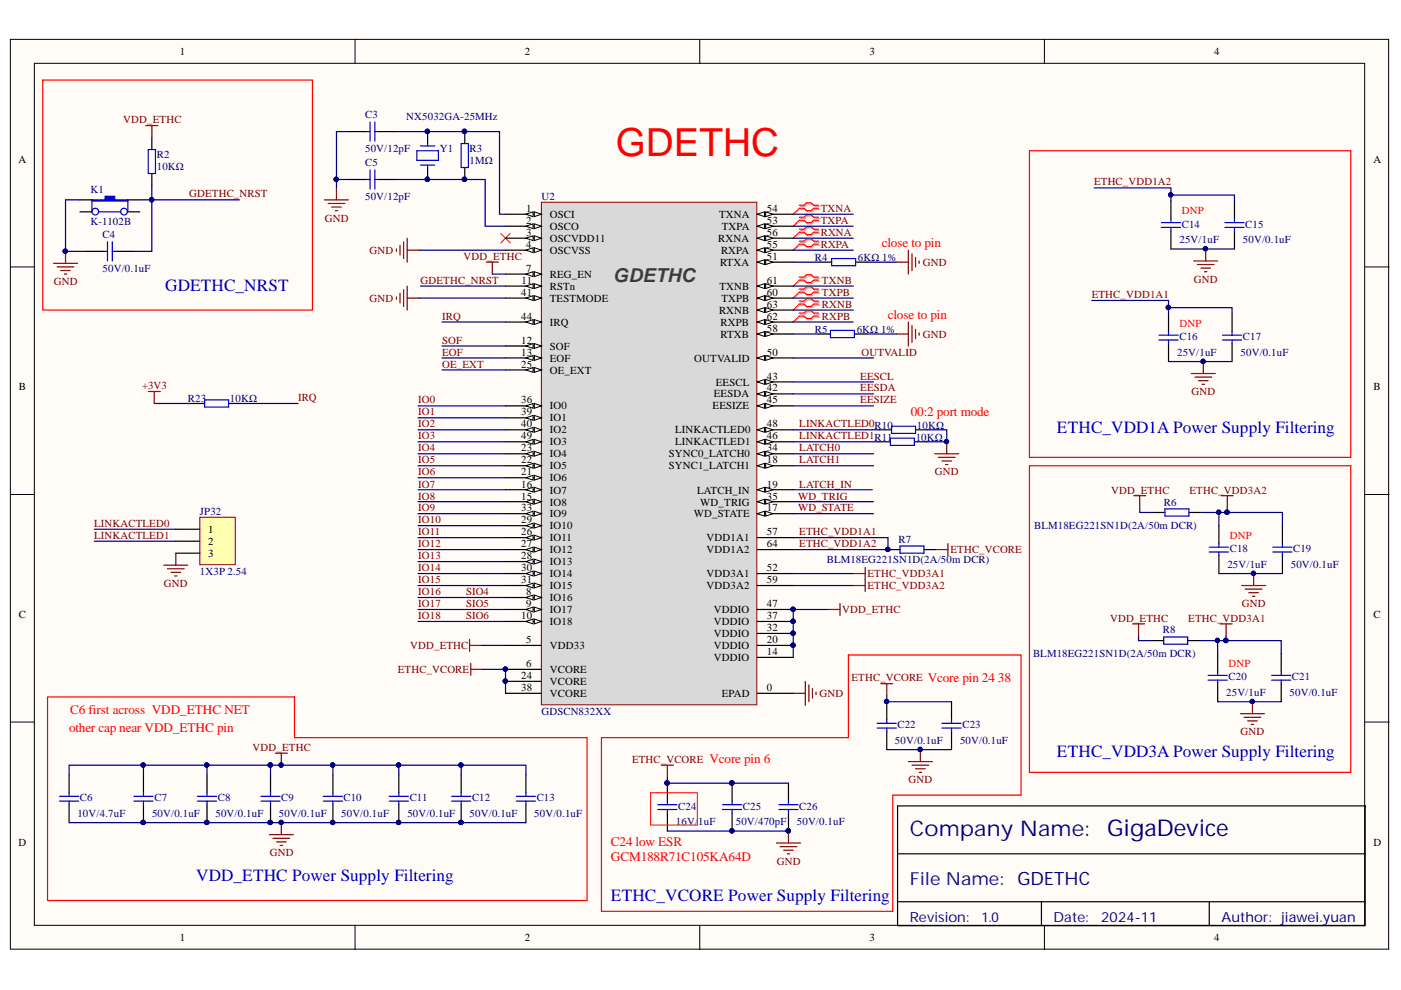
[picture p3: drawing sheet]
<svg xmlns="http://www.w3.org/2000/svg" width="297mm" height="210mm" viewBox="0 0 297 210" stroke-linecap="round" stroke-linejoin="round" font-family="sans-serif">
<defs><g id="words">
<text font-size="8.2" fill="#f00" x="130.5" y="33">GDETHC</text>
<text font-size="4.9" fill="#000080" x="234.8" y="177.3">GigaDevice</text>
<text font-size="4.6" fill="#11037f" x="192.9" y="177.3">Company Name:</text>
<text font-size="4.1" fill="#434343" x="130" y="59.8">GDETHC</text>
<text font-size="3.9" fill="#000080" x="215.7" y="187.7">GDETHC</text>
<text font-size="3.8" fill="#11037f" x="192.9" y="187.7">File Name:</text>
<g font-size="3.6" fill="#00f">
<text x="35" y="61.6">GDETHC_NRST</text>
<text x="224.1" y="91.9">ETHC_VDD1A Power Supply Filtering</text>
<text x="224.1" y="160.4">ETHC_VDD3A Power Supply Filtering</text>
<text x="41.6" y="186.8">VDD_ETHC Power Supply Filtering</text>
<text x="129.5" y="191.1">ETHC_VCORE Power Supply Filtering</text>
</g>
<g font-size="3" fill="#11037f">
<text x="192.9" y="195.5">Revision:</text>
<text x="223.3" y="195.5">Date:</text>
<text x="259" y="195.5">Author: jiawei.yuan</text>
</g>
<text font-size="3" fill="#000080" x="233.5" y="195.5">2024-11</text>
<text font-size="2.9" fill="#000080" x="208.1" y="195.5">1.0</text>
<g font-size="2.8" fill="#f00">
<text x="187" y="52.4">close to pin</text>
<text x="188.2" y="67.7">close to pin</text>
<text x="193.1" y="88.2">00:2 port mode</text>
<text x="196.7" y="144.6">Vcore pin 24</text>
<text x="211.6" y="144.6">38</text>
<text x="14.6" y="155.3">other cap near VDD_ETHC pin</text>
<text x="14.9" y="151.5">C6 first across VDD_ETHC NET</text>
<text x="150.4" y="161.9">Vcore pin 6</text>
<text x="129.5" y="179.5">C24 low ESR</text>
<text x="129.5" y="182.5">GCM188R71C105KA64D</text>
</g>
<g font-size="2.3">
<text x="38.2" y="11.7">1</text>
<text x="111.2" y="11.7">2</text>
<text x="184.3" y="11.7">3</text>
<text x="257.4" y="11.7">4</text>
<text x="3.9" y="34.5">A</text>
<text x="291.2" y="34.5">A</text>
<text x="111.6" y="45">1</text>
<text x="111.6" y="47.5">2</text>
<text x="116.6" y="46.2">OSCI</text>
<text x="152.4" y="46.2">TXNA</text>
<text x="162.6" y="47.5">53</text>
<text x="162.6" y="45">54</text>
<text x="111.6" y="50">3</text>
<text x="111.6" y="52.6">4</text>
<text x="116.6" y="48.8">OSCO</text>
<text x="116.6" y="51.3">OSCVDD11</text>
<text x="116.6" y="53.8">OSCVSS</text>
<text x="152.3" y="51.3">RXNA</text>
<text x="152.9" y="53.8">RXPA</text>
<text x="153" y="48.8">TXPA</text>
<text x="162.6" y="52.6">55</text>
<text x="162.6" y="50">56</text>
<text x="111.6" y="57.6">7</text>
<text x="116.6" y="58.9">REG_EN</text>
<text x="152.7" y="56.4">RTXA</text>
<text x="162.6" y="55.1">51</text>
<text x="110.5" y="62.7">41</text>
<text x="110.6" y="60.2">11</text>
<text x="116.6" y="61.4">RSTn</text>
<text x="116.6" y="64">TESTMODE</text>
<text x="152.5" y="61.4">TXNB</text>
<text x="153" y="64">TXPB</text>
<text x="162.6" y="62.7">60</text>
<text x="162.6" y="60.2">61</text>
<text x="162.6" y="65.3">63</text>
<text x="110.5" y="67.8">44</text>
<text x="116.6" y="69.1">IRQ</text>
<text x="152.4" y="66.5">RXNB</text>
<text x="152.8" y="71.6">RTXB</text>
<text x="152.8" y="69.1">RXPB</text>
<text x="162.6" y="70.3">58</text>
<text x="162.6" y="67.8">62</text>
<text x="110.5" y="72.9">12</text>
<text x="110.5" y="75.4">13</text>
<text x="110.5" y="77.9">25</text>
<text x="116.6" y="74.1">SOF</text>
<text x="116.6" y="76.7">EOF</text>
<text x="147.2" y="76.7">OUTVALID</text>
<text x="162.6" y="75.4">50</text>
<text x="4" y="82.8">B</text>
<text x="116.6" y="79.2">OE_EXT</text>
<text x="151.8" y="81.7">EESCL</text>
<text x="162.6" y="83">42</text>
<text x="162.6" y="80.5">43</text>
<text x="291.2" y="82.8">B</text>
<text x="110.5" y="85.5">36</text>
<text x="110.5" y="88.1">39</text>
<text x="116.6" y="86.8">IO0</text>
<text x="116.6" y="89.3">IO1</text>
<text x="151.1" y="86.8">EESIZE</text>
<text x="151.3" y="84.3">EESDA</text>
<text x="162.6" y="85.5">45</text>
<text x="110.5" y="95.7">23</text>
<text x="110.5" y="90.6">40</text>
<text x="110.5" y="93.1">49</text>
<text x="116.6" y="91.9">IO2</text>
<text x="116.6" y="94.4">IO3</text>
<text x="143.1" y="94.4">LINKACTLED1</text>
<text x="143.1" y="91.9">LINKACTLED0</text>
<text x="162.6" y="95.7">34</text>
<text x="162.6" y="93.1">46</text>
<text x="162.6" y="90.6">48</text>
<text x="110.5" y="100.8">21</text>
<text x="110.5" y="98.2">22</text>
<text x="116.6" y="99.5">IO5</text>
<text x="116.6" y="97">IO4</text>
<text x="141.8" y="99.5">SYNC1_LATCH1</text>
<text x="141.8" y="97">SYNC0_LATCH0</text>
<text x="162.6" y="98.2">18</text>
<text x="110.5" y="105.9">15</text>
<text x="110.5" y="103.4">16</text>
<text x="116.6" y="107.2">IO8</text>
<text x="116.6" y="104.6">IO7</text>
<text x="116.6" y="102">IO6</text>
<text x="147.8" y="104.6">LATCH_IN</text>
<text x="148.5" y="107.2">WD_TRIG</text>
<text x="162.6" y="103.4">19</text>
<text x="162.6" y="105.9">35</text>
<text x="44.2" y="113">1</text>
<text x="110.5" y="113.5">26</text>
<text x="110.5" y="111">29</text>
<text x="110.5" y="108.4">33</text>
<text x="116.6" y="112.3">IO10</text>
<text x="116.6" y="109.7">IO9</text>
<text x="147.1" y="109.7">WD_STATE</text>
<text x="162.6" y="108.4">17</text>
<text x="162.6" y="113.5">57</text>
<text x="44.2" y="115.5">2</text>
<text x="44.2" y="118.1">3</text>
<text x="110.5" y="116.1">27</text>
<text x="110.5" y="118.6">28</text>
<text x="116.6" y="114.8">IO11</text>
<text x="116.6" y="117.3">IO12</text>
<text x="116.6" y="119.9">IO13</text>
<text x="149.8" y="114.8">VDD1A1</text>
<text x="149.8" y="117.3">VDD1A2</text>
<text x="162.6" y="116.1">64</text>
<text x="110.5" y="121.1">30</text>
<text x="110.5" y="123.7">31</text>
<text x="116.6" y="122.4">IO14</text>
<text x="116.6" y="124.9">IO15</text>
<text x="149.8" y="122.4">VDD3A1</text>
<text x="149.8" y="124.9">VDD3A2</text>
<text x="162.6" y="121.1">52</text>
<text x="162.6" y="123.7">59</text>
<text x="4" y="131">C</text>
<text x="110.5" y="131.3">10</text>
<text x="111.6" y="126.2">8</text>
<text x="111.6" y="128.7">9</text>
<text x="116.6" y="127.5">IO16</text>
<text x="116.6" y="130">IO17</text>
<text x="151.3" y="130">VDDIO</text>
<text x="162.6" y="131.3">37</text>
<text x="162.6" y="128.7">47</text>
<text x="291.2" y="131">C</text>
<text x="111.6" y="136.3">5</text>
<text x="116.6" y="137.6">VDD33</text>
<text x="116.6" y="132.5">IO18</text>
<text x="151.3" y="137.6">VDDIO</text>
<text x="151.3" y="135.1">VDDIO</text>
<text x="151.3" y="132.5">VDDIO</text>
<text x="162.6" y="136.3">20</text>
<text x="162.6" y="133.8">32</text>
<text x="110.5" y="144">24</text>
<text x="111.6" y="141.4">6</text>
<text x="116.6" y="142.7">VCORE</text>
<text x="151.3" y="140.1">VDDIO</text>
<text x="162.6" y="138.9">14</text>
<text x="110.5" y="146.5">38</text>
<text x="116.6" y="145.2">VCORE</text>
<text x="116.6" y="147.8">VCORE</text>
<text x="153" y="147.8">EPAD</text>
<text x="162.6" y="146.5">0</text>
<text x="3.9" y="179.3">D</text>
<text x="291.2" y="179.3">D</text>
<text x="38.2" y="199.6">1</text>
<text x="111.2" y="199.6">2</text>
<text x="184.3" y="199.6">3</text>
<text x="257.4" y="199.6">4</text>
</g>
<g font-size="2.3" fill="#800000">
<text x="26.1" y="26.1">VDD_ETHC</text>
<text x="40.1" y="41.8">GDETHC_NRST</text>
<text x="232" y="39.3">ETHC_VDD1A2</text>
<text x="68.9" y="47">GND</text>
<text x="174" y="45">TXNA</text>
<text x="174" y="47.5">TXPA</text>
<text x="78.3" y="53.8">GND</text>
<text x="174" y="50">RXNA</text>
<text x="174" y="52.6">RXPA</text>
<text x="98.3" y="55.1">VDD_ETHC</text>
<text x="195.7" y="56.4">GND</text>
<text x="253.1" y="59.9">GND</text>
<text x="11.4" y="60.4">GND</text>
<text x="78.3" y="64">GND</text>
<text x="89.2" y="60.2">GDETHC_NRST</text>
<text x="174.3" y="60.2">TXNB</text>
<text x="174.3" y="62.7">TXPB</text>
<text x="174.3" y="65.3">RXNB</text>
<text x="231.5" y="63.2">ETHC_VDD1A1</text>
<text x="93.7" y="67.8">IRQ</text>
<text x="174.3" y="67.8">RXPB</text>
<text x="195.7" y="71.6">GND</text>
<text x="93.7" y="72.9">SOF</text>
<text x="93.7" y="75.4">EOF</text>
<text x="93.7" y="77.9">OE_EXT</text>
<text x="182.6" y="75.4">OUTVALID</text>
<text x="30.1" y="82.5">+3V3</text>
<text x="182.4" y="80.5">EESCL</text>
<text x="182.4" y="83">EESDA</text>
<text x="252.6" y="83.8">GND</text>
<text x="63.2" y="85">IRQ</text>
<text x="88.7" y="85.5">IO0</text>
<text x="88.7" y="88.1">IO1</text>
<text x="182.4" y="85.5">EESIZE</text>
<text x="88.7" y="90.6">IO2</text>
<text x="88.7" y="93.1">IO3</text>
<text x="88.7" y="95.7">IO4</text>
<text x="169.4" y="90.6">LINKACTLED0R10</text>
<text x="169.4" y="93.1">LINKACTLED1R11</text>
<text x="169.4" y="95.7">LATCH0</text>
<text x="88.7" y="98.2">IO5</text>
<text x="88.7" y="100.8">IO6</text>
<text x="169.4" y="98.2">LATCH1</text>
<text x="198.2" y="100.8">GND</text>
<text x="88.7" y="103.4">IO7</text>
<text x="88.7" y="105.9">IO8</text>
<text x="169.2" y="105.9">WD_TRIG</text>
<text x="169.4" y="103.4">LATCH_IN</text>
<text x="235.6" y="104.6">VDD_ETHC</text>
<text x="252.2" y="104.6">ETHC_VDD3A2</text>
<text x="20" y="111.7">LINKACTLED0</text>
<text x="88.7" y="108.4">IO9</text>
<text x="88.7" y="111">IO10</text>
<text x="88.7" y="113.5">IO11</text>
<text x="169.2" y="108.4">WD_STATE</text>
<text x="169.4" y="113.5">ETHC_VDD1A1</text>
<text x="20" y="114.3">LINKACTLED1</text>
<text x="88.7" y="116.1">IO12</text>
<text x="88.7" y="118.6">IO13</text>
<text x="169.4" y="116.1">ETHC_VDD1A2</text>
<text x="201.5" y="117.3">ETHC_VCORE</text>
<text x="34.8" y="124.4">GND</text>
<text x="88.7" y="121.1">IO14</text>
<text x="88.7" y="123.7">IO15</text>
<text x="183.9" y="122.4">ETHC_VDD3A1</text>
<text x="183.9" y="124.9">ETHC_VDD3A2</text>
<text x="88.7" y="126.2">IO16</text>
<text x="88.7" y="128.7">IO17</text>
<text x="88.7" y="131.3">IO18</text>
<text x="98.8" y="126.2">SIO4</text>
<text x="98.8" y="128.7">SIO5</text>
<text x="98.8" y="131.3">SIO6</text>
<text x="178.6" y="130">VDD_ETHC</text>
<text x="235.4" y="131.8">VDD_ETHC</text>
<text x="251.9" y="131.8">ETHC_VDD3A1</text>
<text x="263.3" y="128.7">GND</text>
<text x="87" y="137.6">VDD_ETHC</text>
<text x="84.3" y="142.7">ETHC_VCORE</text>
<text x="173.8" y="147.8">GND</text>
<text x="180.5" y="144.5">ETHC_VCORE</text>
<text x="263" y="155.9">GND</text>
<text x="53.6" y="159.2">VDD_ETHC</text>
<text x="134" y="161.7">ETHC_VCORE</text>
<text x="192.6" y="166.1">GND</text>
<text x="57.2" y="181.6">GND</text>
<text x="164.7" y="183.3">GND</text>
</g>
<g font-size="2.3" fill="#000080">
<text x="77.4" y="25.1">C3</text>
<text x="86.1" y="25.4">NX5032GA-25MHz</text>
<text x="33.2" y="33.5">R2</text>
<text x="77.4" y="32.2">50V/12pF</text>
<text x="77.4" y="35.2">C5</text>
<text x="93.2" y="32.2">Y1</text>
<text x="99.6" y="32.2">R3</text>
<text x="99.6" y="34.7">1MΩ</text>
<text x="19.2" y="40.8">K1</text>
<text x="33.2" y="36">10KΩ</text>
<text x="19.2" y="47.8">K-1102B</text>
<text x="77.4" y="42.3">50V/12pF</text>
<text x="114.8" y="42.3">U2</text>
<text x="21.7" y="50.5">C4</text>
<text x="250.1" y="51.6">25V/1uF</text>
<text x="250.6" y="48.3">C14</text>
<text x="263.5" y="51.6">50V/0.1uF</text>
<text x="264" y="48.3">C15</text>
<text x="21.7" y="57.6">50V/0.1uF</text>
<text x="172.7" y="55.4">R4</text>
<text x="181.9" y="55.4">6KΩ 1%</text>
<text x="172.7" y="70.6">R5</text>
<text x="181.6" y="70.6">6KΩ 1%</text>
<text x="249.6" y="75.4">25V/1uF</text>
<text x="250.1" y="72.1">C16</text>
<text x="263" y="75.4">50V/0.1uF</text>
<text x="263.5" y="72.1">C17</text>
<text x="39.8" y="85.3">R23</text>
<text x="48.7" y="85.3">10KΩ</text>
<text x="194.2" y="93.4">10KΩ</text>
<text x="194.4" y="90.9">10KΩ</text>
<text x="246.8" y="107.2">R6</text>
<text x="42.4" y="109.2">JP32</text>
<text x="219.3" y="112.3">BLM18EG221SN1D(2A/50m DCR)</text>
<text x="175.3" y="119.4">BLM18EG221SN1D(2A/50m DCR)</text>
<text x="190.5" y="115">R7</text>
<text x="260.7" y="117.1">C18</text>
<text x="274.2" y="117.1">C19</text>
<text x="42.4" y="121.9">1X3P 2.54</text>
<text x="260.2" y="120.4">25V/1uF</text>
<text x="273.7" y="120.4">50V/0.1uF</text>
<text x="246.5" y="134.3">R8</text>
<text x="219" y="139.4">BLM18EG221SN1D(2A/50m DCR)</text>
<text x="260" y="147.5">25V/1uF</text>
<text x="260.5" y="144.2">C20</text>
<text x="273.4" y="147.5">50V/0.1uF</text>
<text x="273.9" y="144.2">C21</text>
<text x="114.8" y="151.6">GDSCN832XX</text>
<text x="190.3" y="154.3">C22</text>
<text x="204.1" y="154.3">C23</text>
<text x="189.8" y="157.6">50V/0.1uF</text>
<text x="203.5" y="157.6">50V/0.1uF</text>
<text x="16.4" y="173.2">10V/4.7uF</text>
<text x="16.9" y="169.9">C6</text>
<text x="32.2" y="173.2">50V/0.1uF</text>
<text x="32.7" y="169.9">C7</text>
<text x="45.7" y="173.2">50V/0.1uF</text>
<text x="46.2" y="169.9">C8</text>
<text x="59.1" y="173.2">50V/0.1uF</text>
<text x="59.6" y="169.9">C9</text>
<text x="72.3" y="173.2">50V/0.1uF</text>
<text x="72.8" y="169.9">C10</text>
<text x="86.4" y="173.2">50V/0.1uF</text>
<text x="86.9" y="169.9">C11</text>
<text x="99.6" y="173.2">50V/0.1uF</text>
<text x="100.1" y="169.9">C12</text>
<text x="113.3" y="173.2">50V/0.1uF</text>
<text x="113.8" y="169.9">C13</text>
<text x="143.8" y="171.7">C24</text>
<text x="157.5" y="171.7">C25</text>
<text x="169.4" y="171.7">C26</text>
<text x="143.3" y="175">16V/1uF</text>
<text x="156" y="175">50V/470pF</text>
<text x="168.9" y="175">50V/0.1uF</text>
</g>
<g font-size="2.3" fill="#f00">
<text x="250.6" y="45.5">DNP</text>
<text x="250.1" y="69.3">DNP</text>
<text x="260.7" y="114.3">DNP</text>
<text x="260.5" y="141.4">DNP</text>
</g>
</g></defs>
<g fill="#fffcf8" stroke="#000" stroke-width=".21">
<path d="M2.2 8.3h292.2v192.9h-292.2z"/>
<path d="M7.3 13.4h282v182.8h-282z"/>
</g>
<path d="M75.3 8.3v5.1M148.4 8.3v5.1M221.4 8.3v5.1M2.2 56.6h5.1M289.4 56.6h5.1M2.2 104.8h5.1M289.4 104.8h5.1M2.2 153.1h5.1M289.4 153.1h5.1M75.3 196.3v5M148.4 196.3v5M221.4 196.3v5" fill="none" stroke="#000" stroke-width=".21"/>
<g fill="none" stroke="#000" stroke-width=".25">
<path d="M32.2 29.2v2.5M32.2 36.8v2.5M16.9 42.4h2.6M27.1 42.4h2.6M173.8 55.6h2.5M181.4 55.6h2.5M173.5 70.8h2.6M181.2 70.8h2.5M190.3 170.9h99.1v25.4h-99.1zM190.3 181h99.1M190.3 191.2h99.1M220.8 191.2v5.1"/>
<path d="M256.4 191.2v5.1"/>
</g>
<path d="M31.4 31.7h1.6v5.1h-1.6zM176.3 54.8h5.1v1.5h-5.1zM176.1 70.1h5.1v1.5h-5.1z" fill="none" stroke="#00f" stroke-width=".25"/>
<g fill="none" stroke="#800000" stroke-width=".25">
<path d="M30.9 26.6h2.6M32.2 26.6v2.6M190 55.6h2.6M192.6 53v5.1M193.4 53.8v3.6M194.1 54.6v2M194.9 55.3v.5M84 62.9v.6M84.8 62.2v2M85.6 61.4v3.6M86.3 60.7v5M86.3 63.2h2.6"/>
<path d="M190 70.8h2.6M192.6 68.3v5.1M193.4 69v3.6M194.1 69.8v2M194.9 70.6v.5"/>
</g>
<g fill="none" stroke="#d0a19e" stroke-width=".25">
<path d="M169.7 43.8h1l.5-.5h1.1l.5 .5h1M169.7 44.4h1l.5 .5h1.1l.5-.5h1M169.7 46.3h1l.5-.5h1.1l.5 .5h1M169.7 46.9h1l.5 .6h1.1l.5-.6h1M169.7 48.9h1l.5-.6h1.1l.5 .6h1M169.7 49.5h1l.5 .5h1.1l.5-.5h1M169.7 51.4h1l.5-.5h1.1l.5 .5h1M169.7 52h1l.5 .5h1.1l.5-.5h1M169.7 59h1l.5-.5h1.1l.5 .5h1M169.7 59.6h1l.5 .6h1.1l.5-.6h1M169.7 61.5h1l.5-.5h1.1l.5 .5h1M169.7 62.2h1l.5 .5h1.1l.5-.5h1"/>
<path d="M169.7 64.1h1l.5-.5h1.1l.5 .5h1M169.7 64.7h1l.5 .5h1.1l.5-.5h1M169.7 66.6h1l.5-.5h1.1l.5 .5h1M169.7 67.3h1l.5 .5h1.1l.5-.5h1"/>
</g>
<path d="M169.7 44.4l-1.5 1M169.7 46.9l-1.5 1.1M169.7 49.5l-1.5 1M169.7 52l-1.5 1M169.7 59.6l-1.5 1.1M169.7 62.2l-1.5 1M169.7 64.7l-1.5 1M169.7 67.3l-1.5 1" fill="none" stroke="#d0a19e" stroke-width=".21"/>
<g fill="none" stroke="#f00" stroke-width=".25">
<path d="M169.5 43.5h1l.5-.5h1l.5 .5h1M169.5 44.2h1l.5 .5h1l.5-.5h1M169.5 46.1h1l.5-.6h1l.5 .6h1M169.5 46.7h1l.5 .5h1l.5-.5h1M169.5 48.6h1l.5-.5h1l.5 .5h1M169.5 49.2h1l.5 .5h1l.5-.5h1M169.5 51.1h1l.5-.5h1l.5 .5h1M169.5 51.8h1l.5 .5h1l.5-.5h1M169.5 58.8h1l.5-.6h1l.5 .6h1M169.5 59.4h1l.5 .5h1l.5-.5h1M169.5 61.3h1l.5-.5h1l.5 .5h1M169.5 61.9h1l.5 .5h1l.5-.5h1"/>
<path d="M169.5 63.8h1l.5-.5h1l.5 .5h1M169.5 64.5h1l.5 .5h1l.5-.5h1M169.5 66.4h1l.5-.5h1l.5 .5h1M169.5 67h1l.5 .5h1l.5-.5h1"/>
</g>
<path d="M169.5 44.2l-1.3 1.2M169.5 46.7l-1.3 1.3M169.5 49.2l-1.3 1.3M169.5 51.8l-1.3 1.2M169.5 59.4l-1.3 1.3M169.5 61.9l-1.3 1.3M169.5 64.5l-1.3 1.2M169.5 67l-1.3 1.3" fill="none" stroke="#f00" stroke-width=".21"/>
<path d="M19.5 42.4h2.8v-.8h2v.8h2.8v.2h-7.6z" fill-rule="evenodd" fill="#00f"/>
<g fill="none" stroke="#00f" stroke-width=".25">
<path d="M77.7 27.9h.8M77.7 38.1h.8M78.5 25.9v4M78.5 36v4.1M79.5 27.9h.7M79.5 25.9v4M79.5 36v4.1M79.5 38.1h.7M88.4 32h4.5v2h-4.5zM89.1 30.9h3.1M89.1 35h3.1M90.7 30.4v.5"/>
<path d="M90.7 35v.5M97.8 30.4h1.5v5.1h-1.5zM19.5 42.4h2.8v-.8h2v.8h2.8v.2h-7.6zM19.5 42.4v2.5M21 44.9h4.6M22 53.3h.8M22.8 51.3v4M23.8 53.3h.8M23.8 51.3v4M27.1 42.4v2.5M246.2 48.2h4.1M246.2 47.2h4.1"/>
<path d="M248.3 46.4v.8M248.3 48.2v.8M259.7 48.2h4.1M259.7 47.2h4.1M261.7 46.4v.8M261.7 48.2v.8M245.7 72.1h4.1M245.7 71.1h4.1M247.7 70.3v.8M247.7 72.1v.7M259.2 72.1h4.1M259.2 71.1h4.1"/>
<path d="M261.2 70.3v.8M261.2 72.1v.7M188.8 92.9h5.1v1.5h-5.1zM189 90.4h5.1v1.5h-5.1zM190.8 115.8h5.1v1.5h-5.1zM247 107.9h5.1v1.5h-5.1zM256.4 117h4.1M256.4 116h4.1M258.4 115.3v.7M258.4 117v.8M269.9 117h4M269.9 116h4"/>
<path d="M271.9 115.3v.7M271.9 117v.8M246.7 135.1h5.1v1.5h-5.1zM186 154.4h4M186 153.4h4M188 152.6v.8M188 154.4v.7M199.7 154.4h4.1M199.7 153.4h4.1M201.7 152.6v.8M201.7 154.4v.7M256.1 144.2h4.1"/>
<path d="M256.1 143.2h4.1M258.2 142.4v.8M258.2 144.2v.8M269.6 144.2h4.1M269.6 143.2h4.1M271.6 142.4v.8M271.6 144.2v.8M12.6 169.9h4.1M12.6 168.8h4.1M14.7 168.1v.7M14.7 169.9v.7M28.4 169.9h4"/>
<path d="M28.4 168.8h4M30.4 168.1v.7M30.4 169.9v.7M41.9 169.9h4M41.9 168.8h4M43.9 168.1v.7M43.9 169.9v.7M55.3 169.9h4.1M55.3 168.8h4.1M57.4 168.1v.7M57.4 169.9v.7M68.5 169.9h4.1"/>
<path d="M68.5 168.8h4.1M70.6 168.1v.7M70.6 169.9v.7M82.5 169.9h4.1M82.5 168.8h4.1M84.6 168.1v.7M84.6 169.9v.7M95.7 169.9h4.1M95.7 168.8h4.1M97.8 168.1v.7M97.8 169.9v.7M109.5 169.9h4"/>
<path d="M109.5 168.8h4M111.5 168.1v.7M111.5 169.9v.7M139.5 171.6h4M139.5 170.6h4M141.5 169.9v.7M141.5 171.6v.8M153.2 171.6h4.1M153.2 170.6h4.1M155.2 169.9v.7M155.2 171.6v.8M165.1 171.6h4.1"/>
<path d="M165.1 170.6h4.1M167.2 169.9v.7M167.2 171.6v.8"/>
<circle cx="20.2" cy="44.9" r=".71"/>
<circle cx="26.3" cy="44.9" r=".71"/>
</g>
<g fill="none" stroke="#000" stroke-width=".25">
<path d="M73.9 27.9h3.8M73.9 38.1h3.8M80.2 27.9h3.8M80.2 38.1h3.8M90.7 27.9v2.5M90.7 35.5v2.6M98.5 27.9v2.5M98.5 35.5v2.6M16.9 44.9h2.6M18.2 53.3h3.8M24.6 53.3h3.8M27.1 44.9h2.6"/>
<path d="M248.3 42.6v3.8M248.3 49v3.8M261.7 42.6v3.8M261.7 49v3.8M247.7 66.5v3.8M247.7 72.8v3.9M261.2 66.5v3.8M261.2 72.8v3.9M186.2 93.7h2.6M186.5 91.1h2.5M193.9 93.7h2.5M194.1 91.1h2.6"/>
<path d="M188.3 116.5h2.5M195.9 116.5h2.5M244.4 108.7h2.6M252.1 108.7h2.5M258.4 111.4v3.9M258.4 117.8v3.8M271.9 111.4v3.9M271.9 117.8v3.8M244.2 135.8h2.5M251.8 135.8h2.6M258.2 138.6v3.8M271.6 138.6v3.8"/>
<path d="M188 148.8v3.8M188 155.1v3.8M201.7 148.8v3.8M201.7 155.1v3.8M258.2 145v3.8M271.6 145v3.8M14.7 164.3v3.8M14.7 170.6v3.8M30.4 164.3v3.8M30.4 170.6v3.8M43.9 164.3v3.8M43.9 170.6v3.8"/>
<path d="M57.4 164.3v3.8M57.4 170.6v3.8M70.6 164.3v3.8M70.6 170.6v3.8M84.6 164.3v3.8M84.6 170.6v3.8M97.8 164.3v3.8M97.8 170.6v3.8M111.5 164.3v3.8M111.5 170.6v3.8M141.5 166v3.9M141.5 172.4v3.8"/>
<path d="M155.2 166v3.9M155.2 172.4v3.8M167.2 166v3.9M167.2 172.4v3.8"/>
</g>
<g fill="none" stroke="#800000" stroke-width=".25">
<path d="M71.3 39.8v2.6M11.4 55.8h5M12.1 56.6h3.6M12.9 57.4h2M13.6 58.1h.5M13.9 53.3v2.5M68.8 42.4h5.1M69.6 43.1h3.5M70.3 43.9h2.1M71.1 44.7h.5M84 52.8v.5M84.8 52v2.1"/>
<path d="M85.6 51.3v3.5M86.3 50.5v5.1M86.3 53h2.6M103.1 55.6h2.6M104.4 55.6v2.5M253.1 55.3h5.1M253.9 56.1h3.5M254.6 56.9h2M255.4 57.6h.5M255.6 52.8v2.5M252.6 79.2h5.1M253.3 80h3.6"/>
<path d="M255.1 76.7v2.5M198.2 96.2h5.1M198.9 97h3.6M199.7 97.7h2M200.5 98.5h.5M200.7 93.7v2.5M254.1 80.7h2M254.9 81.5h.5M198.4 116.5h2.6M201 115.3v2.5M240.4 105.1h2.5M241.6 105.1v2.5"/>
<path d="M258.9 105.1h2.6M260.2 105.1v2.5M99.6 135.6v2.5M99.6 136.8h2.5M175.6 129.2h2.5M178.1 128v2.5M180.9 121.6h2.5M180.9 124.1h2.5M183.4 120.3v5.1M240.1 132.3h2.6M241.4 132.3v2.5M258.7 132.3h2.5"/>
<path d="M260 132.3v2.5M263.3 124.1h5M264 124.9h3.6M264.8 125.7h2M265.5 126.4h.6M265.8 121.6v2.5M58.4 159.7h2.5M59.6 159.7v2.5M99.8 140.7v2.5M99.8 141.9h2.6M168.2 147h2.5M170.7 144.5v5"/>
<path d="M171.5 145.2v3.6M172.3 146v2M173 146.7v.6M186.7 145h2.6M188 145v2.5M195.1 158.9v2.6M263 151.3h5.1M263.8 152.1h3.5M264.5 152.8h2.1M265.3 153.6h.5M265.5 148.8v2.5M57.1 177h5.1"/>
<path d="M57.9 177.7h3.5M58.6 178.5h2.1M59.4 179.3h.5M59.6 174.4v2.6M140.2 162.2h2.6M141.5 162.2v2.6M192.6 161.5h5.1M193.4 162.2h3.5M194.1 163h2M194.9 163.8h.5"/>
</g>
<g fill="#000080" stroke="#000080" stroke-width=".21">
<circle cx="13.8" cy="53.3" r=".47"/>
<circle cx="90.6" cy="38" r=".46"/>
<circle cx="90.6" cy="27.9" r=".46"/>
<circle cx="98.5" cy="38" r=".47"/>
<circle cx="98.5" cy="27.9" r=".47"/>
<circle cx="59.6" cy="162.2" r=".46"/>
<circle cx="30.4" cy="174.4" r=".46"/>
<circle cx="43.8" cy="174.4" r=".46"/>
<circle cx="57.3" cy="174.4" r=".46"/>
<circle cx="70.5" cy="174.4" r=".46"/>
<circle cx="84.5" cy="174.4" r=".46"/>
<circle cx="97.7" cy="174.4" r=".46"/>
<circle cx="59.6" cy="174.4" r=".46"/>
<circle cx="265.5" cy="148.7" r=".46"/>
<circle cx="265.7" cy="121.6" r=".46"/>
<circle cx="188.2" cy="116.5" r=".46"/>
<circle cx="255.1" cy="76.6" r=".46"/>
<circle cx="255.6" cy="52.7" r=".46"/>
<circle cx="188" cy="148.7" r=".46"/>
<circle cx="195.1" cy="158.9" r=".46"/>
<circle cx="141.4" cy="166" r=".47"/>
<circle cx="155.2" cy="166" r=".47"/>
<circle cx="155.2" cy="176.2" r=".46"/>
<circle cx="167.1" cy="176.2" r=".46"/>
<circle cx="200.7" cy="93.6" r=".46"/>
</g>
<path d="M106.2 49.5l2 2M108.2 49.5l-2 2" fill="none" stroke="#f00" stroke-width=".21"/>
<path d="M42.4 109.7h7.5v10h-7.5z" fill="#ffffb0" stroke="#800000" stroke-width=".21"/>
<path d="M40.8 85.5h2.6M48.5 85.5h2.5M37.3 112.2h5.1M37.3 114.8h5.1M37.3 117.3h5.1" fill="none" stroke="#000" stroke-width=".25"/>
<path d="M31.4 83h2.6M32.7 83v2.5M34.7 119.8h5.1M37.3 117.3v2.5M35.5 120.6h3.6M36.3 121.4h2M37 122.1h.5M164.6 178.7h5.1M165.4 179.5h3.5M167.2 176.2v2.5M166.2 180.3h2M166.9 181h.5" fill="none" stroke="#800000" stroke-width=".25"/>
<g fill="none" stroke="#000080" stroke-width=".25">
<path d="M32.2 39.3v3.1h18.6M71.3 38.1h2.6M73.9 27.9h-2.6v11.9M84 27.9h21.9v17.5h1.3M84 38.1h18.9v9.9h4.3M232 39.8h16.3v2.8M16.9 42.4h-3v10.9h4.3M29.7 42.4h2.5v10.9h-3.8M88.9 53h18.3M104.4 58.1h2.8M168.2 55.6h5.6M168.2 45.4h12.7"/>
<path d="M168.2 48h12.7M168.2 50.5h12.7M168.2 53h12.7M183.9 55.6h6.1M248.3 52.8h13.4M248.3 41.4h13.4v1.2M88.9 63.2h18.3M89.1 60.7h18.1M93.7 68.3h13.5M93.7 73.4h13.5M93.7 78.4h13.5M93.7 75.9h13.5"/>
<path d="M168.2 70.8h5.3M168.2 60.7h12.7M168.2 63.2h12.7M168.2 65.7h12.7M168.2 68.3h12.7M168.2 75.9h17M183.7 70.8h6.3M231.5 63.7h16.2v2.8M247.7 76.7h13.5M247.7 65.2h13.5v1.3M32.7 85.5h8.1M51 85.5h12.2"/>
<path d="M88.6 91.1h18.6M88.6 93.7h18.6M88.6 86.1h18.6M88.6 96.2h18.6M88.6 98.8h18.6M88.6 88.6h18.6M168.2 91.1h18.3M168.2 93.7h18M168.2 81h17M168.2 83.5h17M168.2 86.1h17M168.2 96.2h17"/>
<path d="M168.2 98.8h17M196.7 91.1h4v2.6h-4.3M20 112.2h17.3M20 114.8h17.3M88.6 108.9h18.6M88.6 106.4h18.6M88.6 103.8h18.6M88.6 101.3h18.6M88.6 111.4h18.6M88.6 114h18.6M88.6 116.5h18.6M88.6 119.1h18.6"/>
<path d="M168.2 114h20.1v2.5h-20.1M168.2 108.9h17M168.2 106.4h17M168.2 103.8h16.8M241.6 107.6v1.1h2.8M254.6 108.7h3.8v2.7M258.4 108.7h1.8M260.2 108.7h11.7v2.7M260.2 107.6v1.1M88.6 121.6h18.6M88.6 124.1h18.6M88.6 126.7h18.6"/>
<path d="M88.6 129.2h18.6M88.6 131.8h18.6M102.1 136.8h5.1M168.2 121.6h12.7M168.2 124.1h12.7M175.6 129.2h-7.4v10.2M241.4 134.8v1h2.8M254.4 135.8h3.8v2.8M258.2 135.8h1.8M258.4 121.6h13.5M260 135.8h11.6v2.8M260 134.8v1"/>
<path d="M102.4 141.9h4.8v5.1M188 147.5v1.3h13.7M188 158.9h13.7M258.2 148.8h13.4M14.7 174.4h96.8M30.4 162.2v2.1M43.9 162.2h-29.2v2.1M57.4 162.2h54.1v2.1M57.4 162.2h-13.5v2.1M57.4 162.2v2.1M70.6 162.2v2.1M84.6 162.2v2.1"/>
<path d="M97.8 162.2v2.1M141.5 176.2h25.7M141.5 164.8v1.2h25.7"/>
</g>
<g fill="#000080" stroke="#000080" stroke-width=".21">
<circle cx="32.1" cy="42.3" r=".46"/>
<circle cx="13.8" cy="53.3" r=".47"/>
<circle cx="98.5" cy="27.9" r=".47"/>
<circle cx="90.6" cy="27.9" r=".46"/>
<circle cx="98.5" cy="38" r=".47"/>
<circle cx="90.6" cy="38" r=".46"/>
<circle cx="71.3" cy="38" r=".47"/>
<circle cx="168.1" cy="136.8" r=".46"/>
<circle cx="168.1" cy="134.3" r=".46"/>
<circle cx="168.1" cy="131.7" r=".46"/>
<circle cx="168.1" cy="129.2" r=".46"/>
<circle cx="97.7" cy="162.2" r=".47"/>
<circle cx="84.5" cy="162.2" r=".47"/>
<circle cx="70.5" cy="162.2" r=".46"/>
<circle cx="57.3" cy="162.2" r=".47"/>
<circle cx="30.4" cy="162.2" r=".47"/>
<circle cx="43.8" cy="162.2" r=".47"/>
<circle cx="59.6" cy="162.2" r=".46"/>
<circle cx="30.4" cy="174.4" r=".46"/>
<circle cx="43.8" cy="174.4" r=".46"/>
<circle cx="57.3" cy="174.4" r=".46"/>
<circle cx="59.6" cy="174.4" r=".46"/>
<circle cx="70.5" cy="174.4" r=".46"/>
<circle cx="84.5" cy="174.4" r=".46"/>
<circle cx="97.7" cy="174.4" r=".46"/>
<circle cx="259.9" cy="135.8" r=".47"/>
<circle cx="258.1" cy="135.8" r=".46"/>
<circle cx="265.5" cy="148.7" r=".46"/>
<circle cx="260.1" cy="108.6" r=".46"/>
<circle cx="258.4" cy="108.6" r=".46"/>
<circle cx="265.7" cy="121.6" r=".46"/>
<circle cx="188.2" cy="116.5" r=".46"/>
<circle cx="107.1" cy="144.4" r=".46"/>
<circle cx="107.1" cy="141.9" r=".46"/>
<circle cx="255.1" cy="76.6" r=".46"/>
<circle cx="247.7" cy="65.2" r=".46"/>
<circle cx="255.6" cy="52.7" r=".46"/>
<circle cx="248.2" cy="41.3" r=".46"/>
<circle cx="188" cy="148.7" r=".46"/>
<circle cx="195.1" cy="158.9" r=".46"/>
<circle cx="155.2" cy="176.2" r=".46"/>
<circle cx="167.1" cy="176.2" r=".46"/>
<circle cx="141.4" cy="166" r=".47"/>
<circle cx="155.2" cy="166" r=".47"/>
<circle cx="200.7" cy="93.6" r=".46"/>
</g>
<path d="M9.1 17h57.2v48.7h-57.2zM218.3 32h68.1v65h-68.1zM218.3 98.8h68.1v65h-68.1zM10.1 147.8h52.3v8.6h62.1v34.5h-114.4zM127.5 156.4h52.4v-17.5h36.6v29.7h-27.2v24.6h-61.8z" fill="none" stroke="#f00" stroke-width=".25"/>
<path d="M137.9 168.1h10v6.8h-10z" fill="none" stroke="#f00" stroke-width=".21"/>
<path d="M43.4 84.8h5.1v1.5h-5.1z" fill="none" stroke="#00f" stroke-width=".25"/>
<path d="M114.8 42.9h45.7v106.5h-45.7z" fill="#d9d9d9" stroke="#800000" stroke-width=".21"/>
<path d="M107.2 45.4h7.6" fill="none" stroke="#000" stroke-width=".25"/>
<path d="M113.3 44.9l1.5 .5-1.5 .5z" fill="#fffcf8"/>
<path d="M113.3 44.9l1.5 .5-1.5 .5z" fill="none" stroke="#000" stroke-width=".21"/>
<path d="M111.5 45.4l1.5-.5v1z" fill="#fffcf8"/>
<path d="M111.5 45.4l1.5-.5v1z" fill="none" stroke="#000" stroke-width=".21"/>
<path d="M107.2 48h7.6" fill="none" stroke="#000" stroke-width=".25"/>
<path d="M113.3 47.5l1.5 .5-1.5 .5z" fill="#fffcf8"/>
<path d="M113.3 47.5l1.5 .5-1.5 .5z" fill="none" stroke="#000" stroke-width=".21"/>
<path d="M111.5 48l1.5-.5v1z" fill="#fffcf8"/>
<path d="M111.5 48l1.5-.5v1z" fill="none" stroke="#000" stroke-width=".21"/>
<path d="M107.2 50.5h7.6" fill="none" stroke="#000" stroke-width=".25"/>
<path d="M113.3 50l1.5 .5-1.5 .5z" fill="#fffcf8"/>
<path d="M113.3 50l1.5 .5-1.5 .5z" fill="none" stroke="#000" stroke-width=".21"/>
<path d="M111.5 50.5l1.5-.5v1z" fill="#fffcf8"/>
<path d="M111.5 50.5l1.5-.5v1z" fill="none" stroke="#000" stroke-width=".21"/>
<path d="M107.2 53h7.6" fill="none" stroke="#000" stroke-width=".25"/>
<path d="M113.3 52.5l1.5 .5-1.5 .5z" fill="#fffcf8"/>
<path d="M113.3 52.5l1.5 .5-1.5 .5z" fill="none" stroke="#000" stroke-width=".21"/>
<path d="M111.5 53l1.5-.5v1z" fill="#fffcf8"/>
<path d="M111.5 53l1.5-.5v1z" fill="none" stroke="#000" stroke-width=".21"/>
<path d="M107.2 58.1h7.6M107.2 136.8h7.6M107.2 141.9h7.6" fill="none" stroke="#000" stroke-width=".25"/>
<circle cx="107.1" cy="141.9" r=".46" fill="#000080" stroke="#000080" stroke-width=".21"/>
<path d="M113.3 57.6l1.5 .5-1.5 .5z" fill="#fffcf8"/>
<path d="M113.3 57.6l1.5 .5-1.5 .5z" fill="none" stroke="#000" stroke-width=".21"/>
<path d="M111.5 58.1l1.5-.5v1z" fill="#fffcf8"/>
<path d="M111.5 58.1l1.5-.5v1z" fill="none" stroke="#000" stroke-width=".21"/>
<path d="M107.2 126.7h7.6" fill="none" stroke="#000" stroke-width=".25"/>
<path d="M113.3 126.2l1.5 .5-1.5 .5z" fill="#fffcf8"/>
<path d="M113.3 126.2l1.5 .5-1.5 .5z" fill="none" stroke="#000" stroke-width=".21"/>
<path d="M111.5 126.7l1.5-.5v1z" fill="#fffcf8"/>
<path d="M111.5 126.7l1.5-.5v1z" fill="none" stroke="#000" stroke-width=".21"/>
<path d="M107.2 129.2h7.6" fill="none" stroke="#000" stroke-width=".25"/>
<path d="M113.3 128.7l1.5 .5-1.5 .5z" fill="#fffcf8"/>
<path d="M113.3 128.7l1.5 .5-1.5 .5z" fill="none" stroke="#000" stroke-width=".21"/>
<path d="M111.5 129.2l1.5-.5v1z" fill="#fffcf8"/>
<path d="M111.5 129.2l1.5-.5v1z" fill="none" stroke="#000" stroke-width=".21"/>
<path d="M107.2 131.8h7.6" fill="none" stroke="#000" stroke-width=".25"/>
<path d="M113.3 131.3l1.5 .5-1.5 .5z" fill="#fffcf8"/>
<path d="M113.3 131.3l1.5 .5-1.5 .5z" fill="none" stroke="#000" stroke-width=".21"/>
<path d="M111.5 131.8l1.5-.5v1z" fill="#fffcf8"/>
<path d="M111.5 131.8l1.5-.5v1z" fill="none" stroke="#000" stroke-width=".21"/>
<path d="M107.2 60.7h7.6" fill="none" stroke="#000" stroke-width=".25"/>
<path d="M113.3 60.2l1.5 .5-1.5 .5z" fill="#fffcf8"/>
<path d="M113.3 60.2l1.5 .5-1.5 .5z" fill="none" stroke="#000" stroke-width=".21"/>
<path d="M111.5 60.7l1.5-.5v1z" fill="#fffcf8"/>
<path d="M111.5 60.7l1.5-.5v1z" fill="none" stroke="#000" stroke-width=".21"/>
<path d="M107.2 73.4h7.6" fill="none" stroke="#000" stroke-width=".25"/>
<path d="M113.3 72.8l1.5 .6-1.5 .5z" fill="#fffcf8"/>
<path d="M113.3 72.8l1.5 .6-1.5 .5z" fill="none" stroke="#000" stroke-width=".21"/>
<path d="M111.5 73.4l1.5-.6v1.1z" fill="#fffcf8"/>
<path d="M111.5 73.4l1.5-.6v1.1z" fill="none" stroke="#000" stroke-width=".21"/>
<path d="M107.2 75.9h7.6" fill="none" stroke="#000" stroke-width=".25"/>
<path d="M113.3 75.4l1.5 .5-1.5 .5z" fill="#fffcf8"/>
<path d="M113.3 75.4l1.5 .5-1.5 .5z" fill="none" stroke="#000" stroke-width=".21"/>
<path d="M111.5 75.9l1.5-.5v1z" fill="#fffcf8"/>
<path d="M111.5 75.9l1.5-.5v1z" fill="none" stroke="#000" stroke-width=".21"/>
<path d="M107.2 106.4h7.6M160.6 139.4h7.6" fill="none" stroke="#000" stroke-width=".25"/>
<path d="M113.3 105.9l1.5 .5-1.5 .5z" fill="#fffcf8"/>
<path d="M113.3 105.9l1.5 .5-1.5 .5z" fill="none" stroke="#000" stroke-width=".21"/>
<path d="M111.5 106.4l1.5-.5v1z" fill="#fffcf8"/>
<path d="M111.5 106.4l1.5-.5v1z" fill="none" stroke="#000" stroke-width=".21"/>
<path d="M107.2 103.8h7.6" fill="none" stroke="#000" stroke-width=".25"/>
<path d="M113.3 103.3l1.5 .5-1.5 .5z" fill="#fffcf8"/>
<path d="M113.3 103.3l1.5 .5-1.5 .5z" fill="none" stroke="#000" stroke-width=".21"/>
<path d="M111.5 103.8l1.5-.5v1z" fill="#fffcf8"/>
<path d="M111.5 103.8l1.5-.5v1z" fill="none" stroke="#000" stroke-width=".21"/>
<path d="M160.6 108.9h7.6" fill="none" stroke="#000" stroke-width=".25"/>
<path d="M160.6 108.9l1.5-.5v1z" fill="#fffcf8"/>
<path d="M160.6 108.9l1.5-.5v1z" fill="none" stroke="#000" stroke-width=".21"/>
<path d="M162.3 108.4l1.6 .5-1.6 .5z" fill="#fffcf8"/>
<path d="M162.3 108.4l1.6 .5-1.6 .5z" fill="none" stroke="#000" stroke-width=".21"/>
<path d="M160.6 98.8h7.6" fill="none" stroke="#000" stroke-width=".25"/>
<path d="M160.6 98.8l1.5-.6v1.1z" fill="#fffcf8"/>
<path d="M160.6 98.8l1.5-.6v1.1z" fill="none" stroke="#000" stroke-width=".21"/>
<path d="M162.3 98.2l1.6 .6-1.6 .5z" fill="#fffcf8"/>
<path d="M162.3 98.2l1.6 .6-1.6 .5z" fill="none" stroke="#000" stroke-width=".21"/>
<path d="M160.6 103.8h7.6" fill="none" stroke="#000" stroke-width=".25"/>
<path d="M160.6 103.8l1.5-.5v1z" fill="#fffcf8"/>
<path d="M160.6 103.8l1.5-.5v1z" fill="none" stroke="#000" stroke-width=".21"/>
<path d="M162.3 103.3l1.6 .5-1.6 .5z" fill="#fffcf8"/>
<path d="M162.3 103.3l1.6 .5-1.6 .5z" fill="none" stroke="#000" stroke-width=".21"/>
<path d="M107.2 101.3h7.6M160.6 136.8h7.6" fill="none" stroke="#000" stroke-width=".25"/>
<circle cx="168.1" cy="136.8" r=".46" fill="#000080" stroke="#000080" stroke-width=".21"/>
<path d="M113.3 100.8l1.5 .5-1.5 .5z" fill="#fffcf8"/>
<path d="M113.3 100.8l1.5 .5-1.5 .5z" fill="none" stroke="#000" stroke-width=".21"/>
<path d="M111.5 101.3l1.5-.5v1z" fill="#fffcf8"/>
<path d="M111.5 101.3l1.5-.5v1z" fill="none" stroke="#000" stroke-width=".21"/>
<path d="M107.2 98.8h7.6" fill="none" stroke="#000" stroke-width=".25"/>
<path d="M113.3 98.2l1.5 .6-1.5 .5z" fill="#fffcf8"/>
<path d="M113.3 98.2l1.5 .6-1.5 .5z" fill="none" stroke="#000" stroke-width=".21"/>
<path d="M111.5 98.8l1.5-.6v1.1z" fill="#fffcf8"/>
<path d="M111.5 98.8l1.5-.6v1.1z" fill="none" stroke="#000" stroke-width=".21"/>
<path d="M107.2 96.2h7.6" fill="none" stroke="#000" stroke-width=".25"/>
<path d="M113.3 95.7l1.5 .5-1.5 .5z" fill="#fffcf8"/>
<path d="M113.3 95.7l1.5 .5-1.5 .5z" fill="none" stroke="#000" stroke-width=".21"/>
<path d="M111.5 96.2l1.5-.5v1z" fill="#fffcf8"/>
<path d="M111.5 96.2l1.5-.5v1z" fill="none" stroke="#000" stroke-width=".21"/>
<path d="M107.2 78.4h7.6M107.2 144.5h7.6" fill="none" stroke="#000" stroke-width=".25"/>
<circle cx="107.1" cy="144.4" r=".46" fill="#000080" stroke="#000080" stroke-width=".21"/>
<path d="M113.3 77.9l1.5 .5-1.5 .5z" fill="#fffcf8"/>
<path d="M113.3 77.9l1.5 .5-1.5 .5z" fill="none" stroke="#000" stroke-width=".21"/>
<path d="M111.5 78.4l1.5-.5v1z" fill="#fffcf8"/>
<path d="M111.5 78.4l1.5-.5v1z" fill="none" stroke="#000" stroke-width=".21"/>
<path d="M107.2 114h7.6" fill="none" stroke="#000" stroke-width=".25"/>
<path d="M113.3 113.5l1.5 .5-1.5 .5z" fill="#fffcf8"/>
<path d="M113.3 113.5l1.5 .5-1.5 .5z" fill="none" stroke="#000" stroke-width=".21"/>
<path d="M111.5 114l1.5-.5v1z" fill="#fffcf8"/>
<path d="M111.5 114l1.5-.5v1z" fill="none" stroke="#000" stroke-width=".21"/>
<path d="M107.2 116.5h7.6" fill="none" stroke="#000" stroke-width=".25"/>
<path d="M113.3 116l1.5 .5-1.5 .5z" fill="#fffcf8"/>
<path d="M113.3 116l1.5 .5-1.5 .5z" fill="none" stroke="#000" stroke-width=".21"/>
<path d="M111.5 116.5l1.5-.5v1z" fill="#fffcf8"/>
<path d="M111.5 116.5l1.5-.5v1z" fill="none" stroke="#000" stroke-width=".21"/>
<path d="M107.2 119.1h7.6" fill="none" stroke="#000" stroke-width=".25"/>
<path d="M113.3 118.6l1.5 .5-1.5 .5z" fill="#fffcf8"/>
<path d="M113.3 118.6l1.5 .5-1.5 .5z" fill="none" stroke="#000" stroke-width=".21"/>
<path d="M111.5 119.1l1.5-.5v1z" fill="#fffcf8"/>
<path d="M111.5 119.1l1.5-.5v1z" fill="none" stroke="#000" stroke-width=".21"/>
<path d="M107.2 111.4h7.6" fill="none" stroke="#000" stroke-width=".25"/>
<path d="M113.3 110.9l1.5 .5-1.5 .6z" fill="#fffcf8"/>
<path d="M113.3 110.9l1.5 .5-1.5 .6z" fill="none" stroke="#000" stroke-width=".21"/>
<path d="M111.5 111.4l1.5-.5v1.1z" fill="#fffcf8"/>
<path d="M111.5 111.4l1.5-.5v1.1z" fill="none" stroke="#000" stroke-width=".21"/>
<path d="M107.2 121.6h7.6" fill="none" stroke="#000" stroke-width=".25"/>
<path d="M113.3 121.1l1.5 .5-1.5 .5z" fill="#fffcf8"/>
<path d="M113.3 121.1l1.5 .5-1.5 .5z" fill="none" stroke="#000" stroke-width=".21"/>
<path d="M111.5 121.6l1.5-.5v1z" fill="#fffcf8"/>
<path d="M111.5 121.6l1.5-.5v1z" fill="none" stroke="#000" stroke-width=".21"/>
<path d="M107.2 124.1h7.6" fill="none" stroke="#000" stroke-width=".25"/>
<path d="M113.3 123.6l1.5 .5-1.5 .6z" fill="#fffcf8"/>
<path d="M113.3 123.6l1.5 .5-1.5 .6z" fill="none" stroke="#000" stroke-width=".21"/>
<path d="M111.5 124.1l1.5-.5v1.1z" fill="#fffcf8"/>
<path d="M111.5 124.1l1.5-.5v1.1z" fill="none" stroke="#000" stroke-width=".21"/>
<path d="M107.2 108.9h7.6M160.6 134.3h7.6" fill="none" stroke="#000" stroke-width=".25"/>
<circle cx="168.1" cy="134.3" r=".46" fill="#000080" stroke="#000080" stroke-width=".21"/>
<path d="M113.3 108.4l1.5 .5-1.5 .5z" fill="#fffcf8"/>
<path d="M113.3 108.4l1.5 .5-1.5 .5z" fill="none" stroke="#000" stroke-width=".21"/>
<path d="M111.5 108.9l1.5-.5v1z" fill="#fffcf8"/>
<path d="M111.5 108.9l1.5-.5v1z" fill="none" stroke="#000" stroke-width=".21"/>
<path d="M160.6 96.2h7.6" fill="none" stroke="#000" stroke-width=".25"/>
<path d="M160.6 96.2l1.5-.5v1z" fill="#fffcf8"/>
<path d="M160.6 96.2l1.5-.5v1z" fill="none" stroke="#000" stroke-width=".21"/>
<path d="M162.3 95.7l1.6 .5-1.6 .5z" fill="#fffcf8"/>
<path d="M162.3 95.7l1.6 .5-1.6 .5z" fill="none" stroke="#000" stroke-width=".21"/>
<path d="M160.6 106.4h7.6" fill="none" stroke="#000" stroke-width=".25"/>
<path d="M160.6 106.4l1.5-.5v1z" fill="#fffcf8"/>
<path d="M160.6 106.4l1.5-.5v1z" fill="none" stroke="#000" stroke-width=".21"/>
<path d="M162.3 105.9l1.6 .5-1.6 .5z" fill="#fffcf8"/>
<path d="M162.3 105.9l1.6 .5-1.6 .5z" fill="none" stroke="#000" stroke-width=".21"/>
<path d="M107.2 86.1h7.6" fill="none" stroke="#000" stroke-width=".25"/>
<path d="M113.3 85.5l1.5 .6-1.5 .5z" fill="#fffcf8"/>
<path d="M113.3 85.5l1.5 .6-1.5 .5z" fill="none" stroke="#000" stroke-width=".21"/>
<path d="M111.5 86.1l1.5-.6v1.1z" fill="#fffcf8"/>
<path d="M111.5 86.1l1.5-.6v1.1z" fill="none" stroke="#000" stroke-width=".21"/>
<path d="M107.2 88.6h7.6M160.6 131.8h7.6M107.2 147h7.6" fill="none" stroke="#000" stroke-width=".25"/>
<circle cx="168.1" cy="131.7" r=".46" fill="#000080" stroke="#000080" stroke-width=".21"/>
<path d="M113.3 88.1l1.5 .5-1.5 .5z" fill="#fffcf8"/>
<path d="M113.3 88.1l1.5 .5-1.5 .5z" fill="none" stroke="#000" stroke-width=".21"/>
<path d="M111.5 88.6l1.5-.5v1z" fill="#fffcf8"/>
<path d="M111.5 88.6l1.5-.5v1z" fill="none" stroke="#000" stroke-width=".21"/>
<path d="M107.2 91.1h7.6" fill="none" stroke="#000" stroke-width=".25"/>
<path d="M113.3 90.6l1.5 .5-1.5 .5z" fill="#fffcf8"/>
<path d="M113.3 90.6l1.5 .5-1.5 .5z" fill="none" stroke="#000" stroke-width=".21"/>
<path d="M111.5 91.1l1.5-.5v1z" fill="#fffcf8"/>
<path d="M111.5 91.1l1.5-.5v1z" fill="none" stroke="#000" stroke-width=".21"/>
<path d="M107.2 63.2h7.6" fill="none" stroke="#000" stroke-width=".25"/>
<path d="M113.3 62.7l1.5 .5-1.5 .5z" fill="#fffcf8"/>
<path d="M113.3 62.7l1.5 .5-1.5 .5z" fill="none" stroke="#000" stroke-width=".21"/>
<path d="M111.5 63.2l1.5-.5v1z" fill="#fffcf8"/>
<path d="M111.5 63.2l1.5-.5v1z" fill="none" stroke="#000" stroke-width=".21"/>
<path d="M160.6 83.5h7.6" fill="none" stroke="#000" stroke-width=".25"/>
<path d="M160.6 83.5l1.5-.5v1z" fill="#fffcf8"/>
<path d="M160.6 83.5l1.5-.5v1z" fill="none" stroke="#000" stroke-width=".21"/>
<path d="M162.3 83l1.6 .5-1.6 .5z" fill="#fffcf8"/>
<path d="M162.3 83l1.6 .5-1.6 .5z" fill="none" stroke="#000" stroke-width=".21"/>
<path d="M160.6 81h7.6" fill="none" stroke="#000" stroke-width=".25"/>
<path d="M160.6 81l1.5-.5v1z" fill="#fffcf8"/>
<path d="M160.6 81l1.5-.5v1z" fill="none" stroke="#000" stroke-width=".21"/>
<path d="M162.3 80.5l1.6 .5-1.6 .5z" fill="#fffcf8"/>
<path d="M162.3 80.5l1.6 .5-1.6 .5z" fill="none" stroke="#000" stroke-width=".21"/>
<path d="M107.2 68.3h7.6" fill="none" stroke="#000" stroke-width=".25"/>
<path d="M113.3 67.8l1.5 .5-1.5 .5z" fill="#fffcf8"/>
<path d="M113.3 67.8l1.5 .5-1.5 .5z" fill="none" stroke="#000" stroke-width=".21"/>
<path d="M111.5 68.3l1.5-.5v1z" fill="#fffcf8"/>
<path d="M111.5 68.3l1.5-.5v1z" fill="none" stroke="#000" stroke-width=".21"/>
<path d="M160.6 86.1h7.6" fill="none" stroke="#000" stroke-width=".25"/>
<path d="M160.6 86.1l1.5-.6v1.1z" fill="#fffcf8"/>
<path d="M160.6 86.1l1.5-.6v1.1z" fill="none" stroke="#000" stroke-width=".21"/>
<path d="M162.3 85.5l1.6 .6-1.6 .5z" fill="#fffcf8"/>
<path d="M162.3 85.5l1.6 .6-1.6 .5z" fill="none" stroke="#000" stroke-width=".21"/>
<path d="M160.6 93.7h7.6" fill="none" stroke="#000" stroke-width=".25"/>
<path d="M160.6 93.7l1.5-.5v1z" fill="#fffcf8"/>
<path d="M160.6 93.7l1.5-.5v1z" fill="none" stroke="#000" stroke-width=".21"/>
<path d="M162.3 93.2l1.6 .5-1.6 .5z" fill="#fffcf8"/>
<path d="M162.3 93.2l1.6 .5-1.6 .5z" fill="none" stroke="#000" stroke-width=".21"/>
<path d="M160.6 91.1h7.6M160.6 129.2h7.6" fill="none" stroke="#000" stroke-width=".25"/>
<circle cx="168.1" cy="129.2" r=".46" fill="#000080" stroke="#000080" stroke-width=".21"/>
<path d="M160.6 91.1l1.5-.5v1z" fill="#fffcf8"/>
<path d="M160.6 91.1l1.5-.5v1z" fill="none" stroke="#000" stroke-width=".21"/>
<path d="M162.3 90.6l1.6 .5-1.6 .5z" fill="#fffcf8"/>
<path d="M162.3 90.6l1.6 .5-1.6 .5z" fill="none" stroke="#000" stroke-width=".21"/>
<path d="M107.2 93.7h7.6" fill="none" stroke="#000" stroke-width=".25"/>
<path d="M113.3 93.2l1.5 .5-1.5 .5z" fill="#fffcf8"/>
<path d="M113.3 93.2l1.5 .5-1.5 .5z" fill="none" stroke="#000" stroke-width=".21"/>
<path d="M111.5 93.7l1.5-.5v1z" fill="#fffcf8"/>
<path d="M111.5 93.7l1.5-.5v1z" fill="none" stroke="#000" stroke-width=".21"/>
<path d="M160.6 75.9h7.6" fill="none" stroke="#000" stroke-width=".25"/>
<path d="M160.6 75.9l1.5-.5v1z" fill="#fffcf8"/>
<path d="M160.6 75.9l1.5-.5v1z" fill="none" stroke="#000" stroke-width=".21"/>
<path d="M162.3 75.4l1.6 .5-1.6 .5z" fill="#fffcf8"/>
<path d="M162.3 75.4l1.6 .5-1.6 .5z" fill="none" stroke="#000" stroke-width=".21"/>
<path d="M160.6 55.6h7.6" fill="none" stroke="#000" stroke-width=".25"/>
<path d="M160.6 55.6l1.5-.5v1z" fill="#fffcf8"/>
<path d="M160.6 55.6l1.5-.5v1z" fill="none" stroke="#000" stroke-width=".21"/>
<path d="M162.3 55.1l1.6 .5-1.6 .5z" fill="#fffcf8"/>
<path d="M162.3 55.1l1.6 .5-1.6 .5z" fill="none" stroke="#000" stroke-width=".21"/>
<path d="M160.6 48h7.6M160.6 121.6h7.6" fill="none" stroke="#000" stroke-width=".25"/>
<path d="M160.6 48l1.5-.5v1z" fill="#fffcf8"/>
<path d="M160.6 48l1.5-.5v1z" fill="none" stroke="#000" stroke-width=".21"/>
<path d="M162.3 47.5l1.6 .5-1.6 .5z" fill="#fffcf8"/>
<path d="M162.3 47.5l1.6 .5-1.6 .5z" fill="none" stroke="#000" stroke-width=".21"/>
<path d="M160.6 45.4h7.6" fill="none" stroke="#000" stroke-width=".25"/>
<path d="M160.6 45.4l1.5-.5v1z" fill="#fffcf8"/>
<path d="M160.6 45.4l1.5-.5v1z" fill="none" stroke="#000" stroke-width=".21"/>
<path d="M162.3 44.9l1.6 .5-1.6 .5z" fill="#fffcf8"/>
<path d="M162.3 44.9l1.6 .5-1.6 .5z" fill="none" stroke="#000" stroke-width=".21"/>
<path d="M160.6 53h7.6" fill="none" stroke="#000" stroke-width=".25"/>
<path d="M160.6 53l1.5-.5v1z" fill="#fffcf8"/>
<path d="M160.6 53l1.5-.5v1z" fill="none" stroke="#000" stroke-width=".21"/>
<path d="M162.3 52.5l1.6 .5-1.6 .5z" fill="#fffcf8"/>
<path d="M162.3 52.5l1.6 .5-1.6 .5z" fill="none" stroke="#000" stroke-width=".21"/>
<path d="M160.6 50.5h7.6" fill="none" stroke="#000" stroke-width=".25"/>
<path d="M160.6 50.5l1.5-.5v1z" fill="#fffcf8"/>
<path d="M160.6 50.5l1.5-.5v1z" fill="none" stroke="#000" stroke-width=".21"/>
<path d="M162.3 50l1.6 .5-1.6 .5z" fill="#fffcf8"/>
<path d="M162.3 50l1.6 .5-1.6 .5z" fill="none" stroke="#000" stroke-width=".21"/>
<path d="M160.6 70.8h7.6M160.6 114h7.6" fill="none" stroke="#000" stroke-width=".25"/>
<path d="M160.6 70.8l1.5-.5v1z" fill="#fffcf8"/>
<path d="M160.6 70.8l1.5-.5v1z" fill="none" stroke="#000" stroke-width=".21"/>
<path d="M162.3 70.3l1.6 .5-1.6 .5z" fill="#fffcf8"/>
<path d="M162.3 70.3l1.6 .5-1.6 .5z" fill="none" stroke="#000" stroke-width=".21"/>
<path d="M160.6 63.2h7.6M160.6 124.1h7.6" fill="none" stroke="#000" stroke-width=".25"/>
<path d="M160.6 63.2l1.5-.5v1z" fill="#fffcf8"/>
<path d="M160.6 63.2l1.5-.5v1z" fill="none" stroke="#000" stroke-width=".21"/>
<path d="M162.3 62.7l1.6 .5-1.6 .5z" fill="#fffcf8"/>
<path d="M162.3 62.7l1.6 .5-1.6 .5z" fill="none" stroke="#000" stroke-width=".21"/>
<path d="M160.6 60.7h7.6" fill="none" stroke="#000" stroke-width=".25"/>
<path d="M160.6 60.7l1.5-.5v1z" fill="#fffcf8"/>
<path d="M160.6 60.7l1.5-.5v1z" fill="none" stroke="#000" stroke-width=".21"/>
<path d="M162.3 60.2l1.6 .5-1.6 .5z" fill="#fffcf8"/>
<path d="M162.3 60.2l1.6 .5-1.6 .5z" fill="none" stroke="#000" stroke-width=".21"/>
<path d="M160.6 68.3h7.6" fill="none" stroke="#000" stroke-width=".25"/>
<path d="M160.6 68.3l1.5-.5v1z" fill="#fffcf8"/>
<path d="M160.6 68.3l1.5-.5v1z" fill="none" stroke="#000" stroke-width=".21"/>
<path d="M162.3 67.8l1.6 .5-1.6 .5z" fill="#fffcf8"/>
<path d="M162.3 67.8l1.6 .5-1.6 .5z" fill="none" stroke="#000" stroke-width=".21"/>
<path d="M160.6 65.7h7.6" fill="none" stroke="#000" stroke-width=".25"/>
<path d="M160.6 65.7l1.5-.5v1z" fill="#fffcf8"/>
<path d="M160.6 65.7l1.5-.5v1z" fill="none" stroke="#000" stroke-width=".21"/>
<path d="M162.3 65.2l1.6 .5-1.6 .5z" fill="#fffcf8"/>
<path d="M162.3 65.2l1.6 .5-1.6 .5z" fill="none" stroke="#000" stroke-width=".21"/>
<path d="M160.6 116.5h7.6M160.6 147h7.6" fill="none" stroke="#000" stroke-width=".25"/>
<g fill="#000080" stroke="#000080" stroke-width=".21">
<circle cx="107.1" cy="141.9" r=".46"/>
<circle cx="168.1" cy="136.8" r=".46"/>
<circle cx="107.1" cy="144.4" r=".46"/>
<circle cx="168.1" cy="134.3" r=".46"/>
<circle cx="168.1" cy="131.7" r=".46"/>
<circle cx="168.1" cy="129.2" r=".46"/>
</g>
<use href="#words"/>
</svg>
